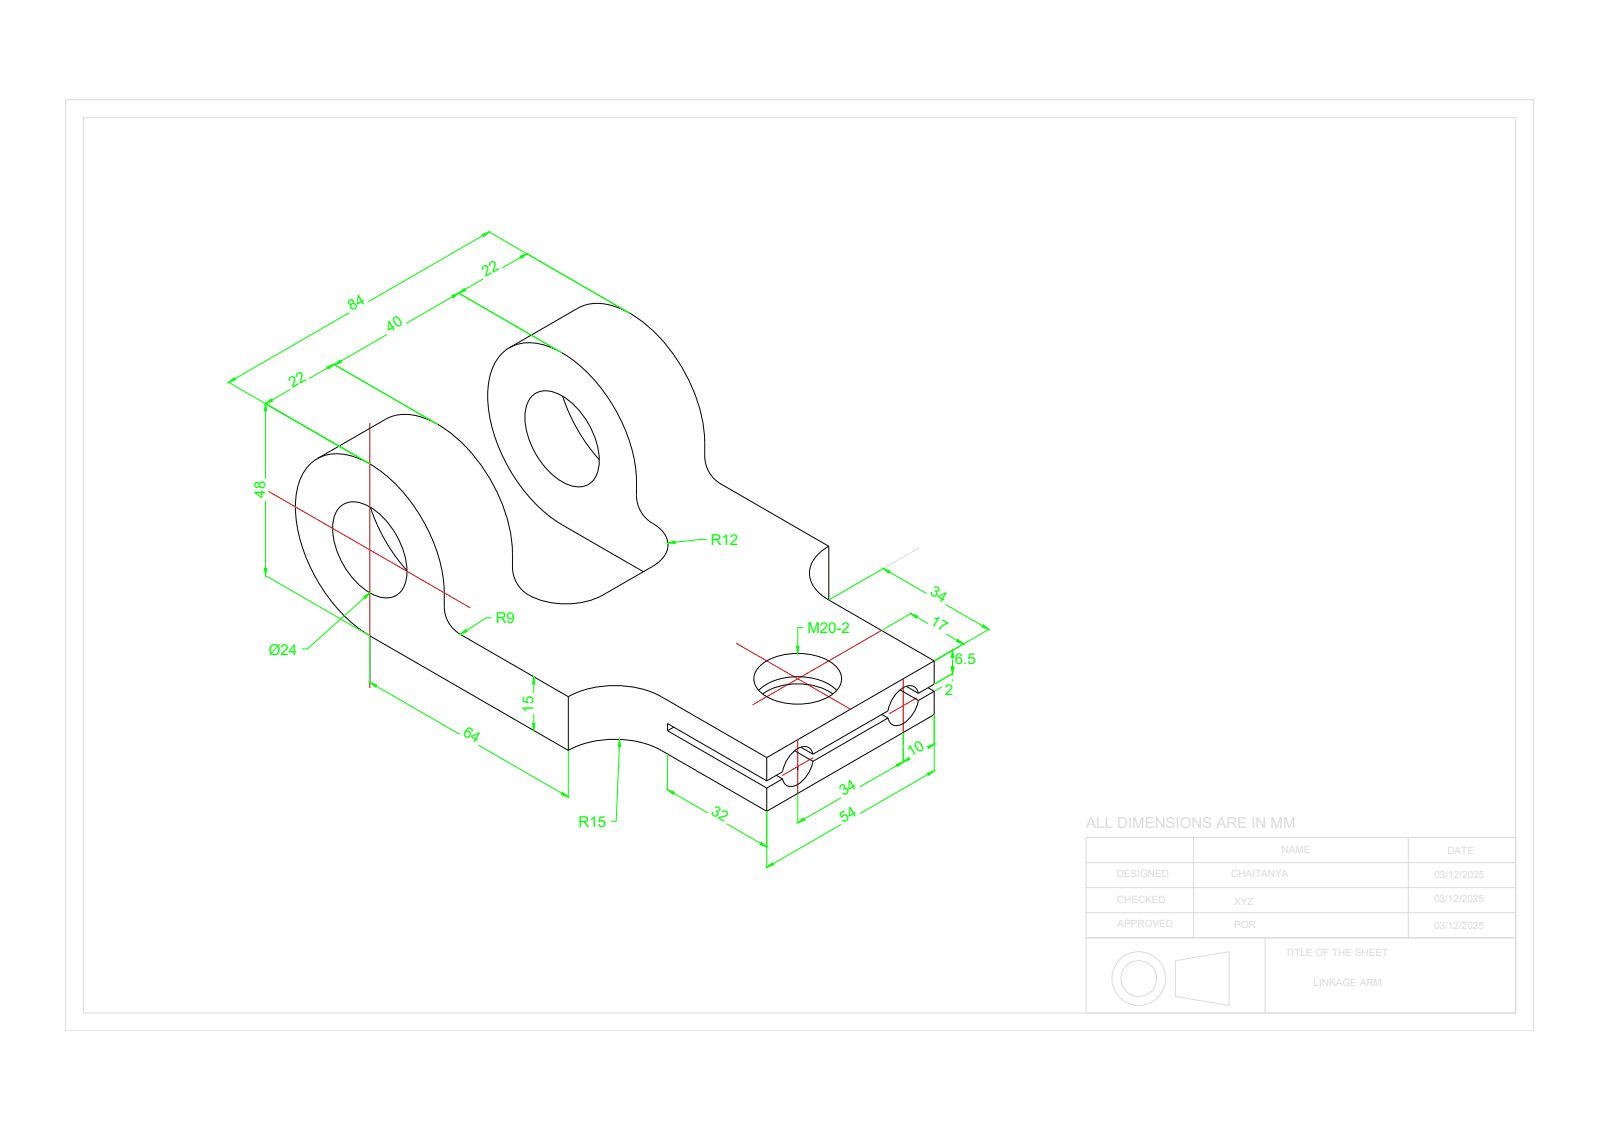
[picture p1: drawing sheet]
<svg xmlns="http://www.w3.org/2000/svg" width="420mm" height="297mm" viewBox="0 0 420 297" stroke-linecap="round" stroke-linejoin="round" font-family="sans-serif">
<defs><g id="words">
<g font-size="3.9" fill="#0f0">
<text x="127.7" y="72.9" transform="rotate(-30 127.7 72.9)">22</text>
<text x="92.4" y="81.7" transform="rotate(-30 92.4 81.7)">84</text>
<text x="102.4" y="87.4" transform="rotate(-30 102.4 87.4)">40</text>
<text x="76.9" y="102" transform="rotate(-30 76.9 102)">22</text>
<text x="69.7" y="130.8" transform="rotate(-90 69.7 130.8)">48</text>
<text x="186.9" y="143.2">R12</text>
<text x="244.3" y="156.3" transform="rotate(30 244.3 156.3)">34</text>
<text x="130.3" y="163.8">R9</text>
<text x="212.3" y="166.4">M20-2</text>
<text x="244.4" y="164.1" transform="rotate(30 244.4 164.1)">17</text>
<text x="70.7" y="172.1">Ø24</text>
<text x="251.1" y="174.7">6.5</text>
<text x="248.4" y="182.7">2</text>
<text x="140.2" y="187.3" transform="rotate(-90 140.2 187.3)">15</text>
<text x="121.5" y="193.3" transform="rotate(30 121.5 193.3)">64</text>
<text x="239.5" y="199" transform="rotate(-30 239.5 199)">10</text>
<text x="221.7" y="209.3" transform="rotate(-30 221.7 209.3)">34</text>
<text x="186.7" y="213.9" transform="rotate(30 186.7 213.9)">32</text>
<text x="152.1" y="217.3">R15</text>
<text x="221.7" y="216.3" transform="rotate(-30 221.7 216.3)">54</text>
</g>
</g></defs>
<!-- layer: 0 -->
<g fill="none" stroke="#000" stroke-width=".26">
<path d="M134 91.4l17.9-10.4a12.4 12.4 0 0 1 11.4 .2 37.8 37.8 0 0 1 16.6 16.4 41.1 41.1 0 0 1 5.4 23.2 8.5 8.5 0 0 0 4.2 6.4M140.1 103.9a6.4 6.4 0 0 1 7.7 .2 21.3 21.3 0 0 1 9.7 18.1 5.6 5.6 0 0 1-5.5 5.8 13.4 13.4 0 0 1-9.4-6 19.6 19.6 0 0 1-4.4-14.6 6.3 6.3 0 0 1 1.9-3.5zM147.9 104.1a46.9 46.9 0 0 0 9.7 16.7M83.4 120.6l17.9-10.4a12.4 12.4 0 0 1 11.5 .2 37.8 37.8 0 0 1 16.6 16.4 41.2 41.2 0 0 1 5.4 23.2 8.9 8.9 0 0 0 6.7 7.5 22 22 0 0 0 17-1.1l13.1-7.5M89.6 133.1a6.4 6.4 0 0 1 7.6 .1 21.3 21.3 0 0 1 9.8 18.2 5.6 5.6 0 0 1-5.6 5.8 13.4 13.4 0 0 1-9.3-6 19.6 19.6 0 0 1-4.4-14.6 6.3 6.3 0 0 1 1.9-3.5zM97.4 133.3a46.9 46.9 0 0 0 9.6 16.7M189.4 127.1l28.5 16.5M171.6 148.9a6.8 6.8 0 0 0 4-6.2 7.2 7.2 0 0 0-4-5.1 8.5 8.5 0 0 1-4.2-7.4 43.2 43.2 0 0 0-13.4-32.7 25.4 25.4 0 0 0-13-7.3 10.3 10.3 0 0 0-12.1 8.3 32.1 32.1 0 0 0 3.1 21.1 41.8 41.8 0 0 0 15.8 18.3l21.4 12.4M217.9 143.6a8.3 8.3 0 0 0-5 7.6 8.7 8.7 0 0 0 5 6.5M217.9 157.7l27.7 16M217.9 143.6v14.1M199.6 175.3a15.3 15.3 0 0 1 13-3.3 11.5 11.5 0 0 1 7.9 4 4.4 4.4 0 0 1-1.3 6.2 17.1 17.1 0 0 1-18.9 0 4.5 4.5 0 0 1-.7-6.9z"/>
<path d="M245.6 173.7v6.1l-4.1 2.4M245.6 173.7l-44 25.4M149.4 197.3a27 27 0 0 1 24.5 0l27.7 16M149.4 183.1a27 27 0 0 1 24.5 0l27.7 16M149.4 183.1l-28.4-16.4a8.5 8.5 0 0 1-4.2-7.3 43.2 43.2 0 0 0-13.4-32.7 25.4 25.4 0 0 0-13-7.3 10.3 10.3 0 0 0-12 8.2 32.1 32.1 0 0 0 3 21.2 41.8 41.8 0 0 0 15.8 18.3l52.2 30.2M149.4 183.1v14.2M175.5 192.1l26.1 15M175.5 192.1v-1.9l26.1 15.1M177.1 191.1l-1.6 1M199.5 181.5a15.1 15.1 0 0 1 12.6-3.5 13.1 13.1 0 0 1 7.9 3.5M200.5 182.4a17.3 17.3 0 0 1 18.5 0M201.6 199.1v6.2"/>
<path d="M208.9 197.4l4.9 2.7M210.6 196.4l3.2 1.8M213.7 198.2a2.4 2.4 0 0 0-4-1.4 9.1 9.1 0 0 0-3.9 6.1l-4.2 2.4M231.8 187.8l1.7 .9M233.5 188.7l-19.7 11.4M236.7 181.4l4.8 2.7M238.3 180.4l3.2 1.8M241.5 182.2a2.4 2.4 0 0 0-4-1.4 9.1 9.1 0 0 0-4 6.1l-19.7 11.3M241.5 184.1a8.3 8.3 0 0 1-5.4 6.6 2.19 2.19 0 0 1-2.6-2M244 180.8l1.6 .9M245.6 181.7v6.1l-44 25.5M245.6 181.7l-4.1 2.4"/>
<path d="M201.6 207.1v6.2M204.1 203.8l1.7 .9M205.8 204.7l-4.2 2.4M209.8 201.5v.9M213.7 200.1a8.3 8.3 0 0 1-5.3 6.6 2.19 2.19 0 0 1-2.6-2"/>
</g>
<!-- layer: centerline -->
<path d="M97.2 111.2v69.6M69.9 128.7l53.8 31.1M193.5 169.1l30.1 17.3M231.8 165.7l-33.9 19.6M237.5 178.4v14.2M209.8 194.4v14.2M213.8 199.1l-8.1 4.8M241.1 183.4l-7.3 4.2" fill="none" stroke="#f00" stroke-width=".26"/>
<!-- layer: dimension line -->
<g fill="none" stroke="#0f0" stroke-width=".26">
<path d="M119 78l-29.4 16.9M120.5 77l27.2 15.7M127 61.9l-65.3 37.7M128.5 60.9l37.2 21.5M136.9 67.6l-14.7 8.5M86.1 96.7l-14.7 8.5M87.7 95.7l27.4 15.9M60 100.5l37.2 21.4M69.8 108v41.4M69.7 151.3l27.5 15.8M95.8 157.1l-15 13.5h-1.4M185.8 141.8l-8.3 .7"/>
<path d="M232.3 149.4l-14.3 8.3M233.9 150.4l24.4 14.1M97.2 167.2v12.3M129.2 162.4h-1.4l-5.2 3.3M140.3 179.8v10.3M211.2 164.9h-1.4v5M239.5 161.2l-7.7 4.5M241.1 162.2l10.6 6.1M250.4 172.8v2.4M250.5 177l-4.8 2.8M250.5 178.9l-4.8 2.8M260.1 165.4l-14.4 8.3"/>
<path d="M98.9 180.3l48.9 28.3M149.4 197.3v12.3M162.9 196.2l-.9 19.7h-1.4M175.5 198.3v9.4M237.5 192.6v7.8M244 196.5l-4.9 2.8M245.6 187.9v14.8M250.4 180.8v1.9h-1.9M177.1 208.5l22.9 13.2M201.6 213.3v14.8M209.8 208.6v7.8M235.8 201.2l-24.4 14.1"/>
<path d="M244 203.5l-40.8 23.6"/>
</g>
<g fill="#0f0" stroke="#0f0" stroke-width=".26">
<path d="M69.5 149.4h.6l-.3 1.9z"/>
<path d="M69.8 106.1l.3 1.9h-.6z"/>
<path d="M69.8 106.1l1.5-1.2 .3 .6z"/>
<path d="M86 96.4l1.8-.6-1.5 1.2z"/>
<path d="M88 95.9l1.4-1.2 .4 .5z"/>
<path d="M118.8 77.7l1.8-.6-1.5 1.2z"/>
<path d="M201.6 228l1.5-1.2 .3 .6z"/>
<path d="M243.8 203.3l1.8-.7-1.4 1.2z"/>
<path d="M60.1 100.5l1.5-1.2 .3 .5z"/>
<path d="M126.8 61.6l1.8-.6-1.5 1.2z"/>
<path d="M120.6 77.1l1.5-1.3 .3 .6z"/>
<path d="M136.7 67.4l1.8-.7-1.5 1.2z"/>
<path d="M97.2 179.4l1.8 .7-.3 .5z"/>
<path d="M147.9 208.3l1.5 1.2-1.8-.6z"/>
<path d="M200.1 221.4l1.5 1.2-1.8-.6z"/>
<path d="M175.5 207.6l1.8 .6-.3 .6z"/>
<path d="M243.8 196.2l1.8-.6-1.4 1.2z"/>
<path d="M237.5 200.3l1.5-1.2 .3 .5z"/>
<path d="M235.7 200.9l1.8-.6-1.5 1.2z"/>
<path d="M209.8 216.3l1.4-1.2 .3 .5z"/>
<path d="M250.4 170.9l.4 1.9h-.7z"/>
<path d="M250.1 175.2h.7l-.4 1.9z"/>
<path d="M250.4 179l.4 1.8h-.7z"/>
<path d="M258.5 164.2l1.5 1.2-1.8-.6z"/>
<path d="M232.2 149.4l1.8 .7-.3 .6z"/>
<path d="M251.8 168.1l1.5 1.2-1.8-.7z"/>
<path d="M239.5 161.3l1.7 .7-.3 .5z"/>
<path d="M209.4 169.9h.7l-.3 1.9z"/>
<path d="M162.9 194.4l.3 1.9-.7-.1z"/>
<path d="M121 166.8l1.5-1.3 .3 .5z"/>
<path d="M175.6 142.7l1.9-.5v.6z"/>
<path d="M140.3 177.9l.4 1.9h-.7z"/>
<path d="M140 190.1h.7l-.4 1.9z"/>
<path d="M95.6 156.9l1.6-1.1-1.1 1.5z"/>
</g>
<g fill="#fff" stroke="#fff" stroke-width=".26">
<path d="M66.2 125.9v5.6h4.3zM66.2 125.9h4.3v5.6z"/>
<path d="M74.6 99.2l2.1 3.7 2.7-6.4zM79.4 96.5l2.1 3.6-4.8 2.8z"/>
<path d="M100 84.7l2.2 3.7 2.7-6.5zM104.9 81.9l2.1 3.7-4.8 2.8z"/>
<path d="M219.4 213.5l2.2 3.7 2.6-6.4zM224.2 210.8l2.1 3.7-4.7 2.7z"/>
<path d="M90.2 79l2.1 3.7 2.6-6.5zM94.9 76.2l2.1 3.7-4.7 2.8z"/>
<path d="M125.4 70.1l2.1 3.7 2.6-6.4zM130.1 67.4l2.1 3.7-4.7 2.7z"/>
<path d="M122.8 189.9l-2.2 3.8 6.9-1zM120.6 193.7l6.9-1-2.1 3.7z"/>
<path d="M188 210.6l-2.1 3.7 6.8-1zM185.9 214.3l6.8-1-2.1 3.7z"/>
<path d="M237.5 196.1l2.1 3.7 2.4-6.3zM242 193.5l2.1 3.7-4.5 2.6z"/>
<path d="M219.4 206.5l2.2 3.7 2.5-6.4zM224.1 203.8l2.2 3.7-4.7 2.7z"/>
<path d="M250.5 171.1v4.3l6.6-4.3zM250.5 175.4l6.6-4.3v4.3z"/>
<path d="M247.8 179.1v4.3l3.3-4.3zM251.1 179.1v4.3h-3.3z"/>
<path d="M245.6 152.9l-2.2 3.8 6.9-1.1zM243.4 156.7l6.9-1.1-2.2 3.8z"/>
<path d="M245.9 160.9l-2.1 3.6 6.6-1zM243.8 164.5l6.6-1-2.1 3.7z"/>
<path d="M136.7 182.4v5.2h4.3zM136.7 182.4h4.3v5.2z"/>
</g>
<!-- layer: 0 -->
<path d="M241.7 144l-23.8 13.7" fill="none" stroke="#dcdcdc" stroke-width=".26"/>
<!-- layer: TEXT -->
<g fill="none" stroke="#dbdbdb" stroke-width=".26">
<path d="M17.2 26.2h386v244.8h-386zM21.9 30.9h376.6v235.4h-376.6zM285.5 220.2h113v46.1h-113zM285.5 226.7h113M285.5 233.3h113M285.5 239.9h113M313.8 220.2v26.3M370.3 220.2v26.3M285.5 246.5h113M309 252.5l14.2-2.3v14.1l-14.2-2.4zM332.6 246.5v19.8"/>
<circle cx="299.4" cy="257.2" r="7.1"/>
<circle cx="299.4" cy="257.2" r="4.7"/>
</g>
<use href="#words"/>
</svg>
